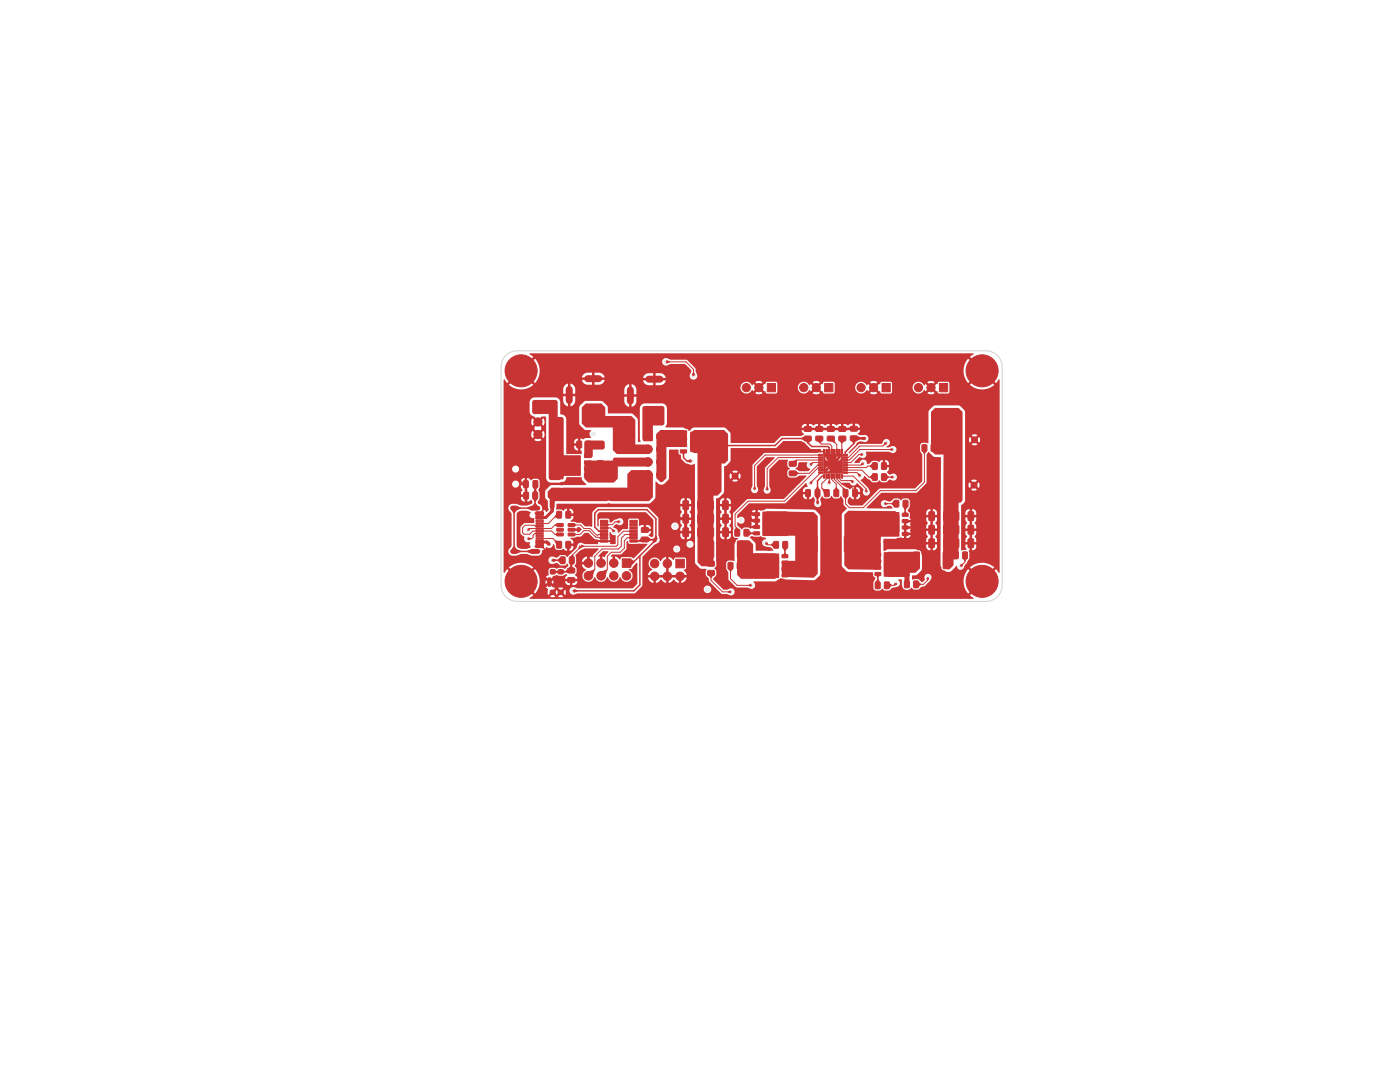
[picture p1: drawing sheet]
<svg xmlns="http://www.w3.org/2000/svg" width="279mm" height="216mm" viewBox="0 0 279 216" stroke-linecap="round" stroke-linejoin="round" font-family="sans-serif">
<g fill="#c83434" stroke="#c83434" stroke-width=".2">
<path d="M134.9 111.6h1.7v1.7h-1.7z"/>
<path d="M124.2 111.5h1.7v1.7h-1.7z"/>
<path d="M164.4 90.7h3.7v3.7h-3.7z"/>
<path d="M167.9 94.6h.3v.8h-.3z"/>
<path d="M167.3 94.6h.3v.8h-.3z"/>
<path d="M166.9 94.6h.3v.8h-.3z"/>
<path d="M166.3 94.6h.3v.8h-.3z"/>
<path d="M165.9 94.6h.3v.8h-.3z"/>
<path d="M165.3 94.6h.3v.8h-.3z"/>
<path d="M164.9 94.6h.3v.8h-.3z"/>
<path d="M164.3 94.6h.3v.8h-.3z"/>
<path d="M163.4 94.1h.8v.3h-.8z"/>
<path d="M163.4 93.7h.8v.3h-.8z"/>
<path d="M163.4 93.1h.8v.3h-.8z"/>
<path d="M163.4 92.7h.8v.3h-.8z"/>
<path d="M163.4 92.1h.8v.3h-.8z"/>
<path d="M163.4 91.7h.8v.3h-.8z"/>
<path d="M163.4 91.1h.8v.3h-.8z"/>
<path d="M163.4 90.7h.8v.3h-.8z"/>
<path d="M164.3 89.7h.3v.8h-.3z"/>
<path d="M164.9 89.7h.3v.8h-.3z"/>
<path d="M165.3 89.7h.3v.8h-.3z"/>
<path d="M165.9 89.7h.3v.8h-.3z"/>
<path d="M166.3 89.7h.3v.8h-.3z"/>
<path d="M166.9 89.7h.3v.8h-.3z"/>
<path d="M167.3 89.7h.3v.8h-.3z"/>
<path d="M167.9 89.7h.3v.8h-.3z"/>
<path d="M168.3 90.7h.8v.3h-.8z"/>
<path d="M168.3 91.1h.8v.3h-.8z"/>
<path d="M168.3 91.7h.8v.3h-.8z"/>
<path d="M168.3 92.1h.8v.3h-.8z"/>
<path d="M168.3 92.7h.8v.3h-.8z"/>
<path d="M168.3 93.1h.8v.3h-.8z"/>
<path d="M168.3 93.7h.8v.3h-.8z"/>
<path d="M168.3 94.1h.8v.3h-.8z"/>
<path d="M160.5 85.2l1.3-.1 .1 .3v.5l-.2 .2h-1.1l-.1-.3z"/>
<path d="M160.5 87.1l1.3-.1 .1 .3v.5l-.2 .2h-1.1l-.1-.3z"/>
<path d="M190.4 87.2h1.2v1.2h-1.2z"/>
<path d="M167.4 85.2l1.3-.1 .1 .3v.5l-.2 .2h-1.1l-.1-.3z"/>
<path d="M167.4 87.1l1.3-.1 .1 .3v.5l-.2 .2h-1.1l-.1-.3z"/>
<path d="M164.6 76.5h1.6v1.7h-1.6z"/>
<path d="M185.4 102.2l.9-.1 .2 .2v1.4l-.2 .2h-.7l-.2-.2z"/>
<path d="M188.4 102.2l.8-.1 .2 .2v1.4l-.1 .2h-.7l-.3-.2z"/>
<path d="M145.3 112.3l.7-.1 .3 .2v1l-.2 .2h-.6l-.2-.2z"/>
<path d="M147.2 112.3l.7-.1 .2 .2v1l-.1 .2h-.7l-.2-.2z"/>
<path d="M162.8 85.2l1.3-.1 .1 .3v.5l-.2 .2h-1.1l-.1-.3z"/>
<path d="M162.8 87.1l1.3-.1 .1 .3v.5l-.2 .2h-1.1l-.1-.3z"/>
<path d="M144.3 100l.8-.1 .2 .2v1.3l-.1 .3h-.7l-.3-.2z"/>
<path d="M141.3 100l.9-.1 .2 .2v1.3l-.2 .3h-.7l-.2-.2z"/>
<path d="M111.3 90.7h.7v.6h-.7z"/>
<path d="M111.3 92h.7v.6h-.7z"/>
<path d="M111.3 93.2h.7v.6h-.7z"/>
<path d="M111.3 94.5h.7v.6h-.7z"/>
<path d="M112 90.7h.3v.2h-.3z"/>
<path d="M112 94.9h.3v.2h-.3z"/>
<path d="M112 90.9h3.8v4h-3.8z"/>
<path d="M116.6 90.7h1.3v.6h-1.3z"/>
<path d="M116.6 92h1.3v.6h-1.3z"/>
<path d="M116.6 93.2h1.3v.6h-1.3z"/>
<path d="M116.6 94.5h1.3v.6h-1.3z"/>
<path d="M190.3 96.2h1.2v1.2h-1.2z"/>
<path d="M182.4 116l.7-.1 .2 .2v1l-.1 .2h-.6l-.3-.2z"/>
<path d="M180.5 116l.8-.1 .2 .2v1l-.2 .2h-.6l-.2-.2z"/>
<path d="M119.3 88.7h1v.7h-1z"/>
<path d="M119.3 92h1v.7h-1z"/>
<path d="M146.7 105.7l.7-.1 .2 .2v1l-.1 .2h-.6l-.3-.2z"/>
<path d="M148.5 105.7l.7-.1 .3 .2v1l-.2 .2h-.6l-.2-.2z"/>
<path d="M193.2 102.2l.9-.1 .2 .2v1.4l-.1 .2h-.8l-.2-.2z"/>
<path d="M190.3 102.2l.8-.1 .3 .2v1.4l-.2 .2h-.7l-.3-.2z"/>
<path d="M153.1 76.5h1.7v1.7h-1.7z"/>
<path d="M165.1 85.2l1.3-.1 .1 .3v.5l-.2 .2h-1.1l-.1-.3z"/>
<path d="M165.1 87.1l1.3-.1 .1 .3v.5l-.2 .2h-1.1l-.1-.3z"/>
<path d="M154.4 108.1l.7-.1 .3 .2v1l-.2 .2h-.6l-.2-.1z"/>
<path d="M156.3 108.1l.7-.1 .2 .2v1l-.1 .2h-.7l-.2-.1z"/>
<path d="M193.2 107.6l.9-.1 .2 .2v1.4l-.1 .2h-.8l-.2-.2z"/>
<path d="M190.3 107.6l.8-.1 .3 .2v1.4l-.2 .2h-.7l-.3-.2z"/>
<path d="M119.8 107.7h1.5v.5h-1.5z"/>
<path d="M119.8 107.1h1.5v.4h-1.5z"/>
<path d="M119.8 106.4h1.5v.5h-1.5z"/>
<path d="M119.8 105.8h1.5v.4h-1.5z"/>
<path d="M119.8 105.1h1.5v.5h-1.5z"/>
<path d="M119.8 104.5h1.5v.4h-1.5z"/>
<path d="M119.8 103.8h1.5v.5h-1.5z"/>
<path d="M125.7 103.8h1.5v.5h-1.5z"/>
<path d="M125.7 104.5h1.5v.4h-1.5z"/>
<path d="M125.7 105.1h1.5v.5h-1.5z"/>
<path d="M125.7 105.8h1.5v.4h-1.5z"/>
<path d="M125.7 106.4h1.5v.5h-1.5z"/>
<path d="M125.7 107.1h1.5v.4h-1.5z"/>
<path d="M125.7 107.7h1.5v.5h-1.5z"/>
<path d="M176 92.4l.7-.1 .2 .2v.9l-.1 .3h-.6l-.3-.2z"/>
<path d="M174.1 92.4l.8-.1 .2 .2v.9l-.2 .3h-.6l-.2-.2z"/>
<path d="M128 105.3h1.3l.1 .2v.6l-.2 .1h-1.1l-.1-.2z"/>
<path d="M128 107.2h1.3l.1 .2v.6l-.2 .1h-1.1l-.1-.2z"/>
<path d="M113 108.1l.7-.1 .2 .2v.9l-.1 .3h-.7l-.2-.2z"/>
<path d="M111.1 108.1l.7-.1 .3 .2v.9l-.2 .3h-.6l-.2-.2z"/>
<path d="M168.5 107.1h4.1v3h-4.1z"/>
<path d="M159 107.1h4.1v3h-4.1z"/>
<path d="M185.4 107.6l.9-.1 .2 .2v1.4l-.2 .2h-.7l-.2-.2z"/>
<path d="M188.4 107.6l.8-.1 .2 .2v1.4l-.1 .2h-.7l-.3-.2z"/>
<path d="M185.9 88.8l.7-.1 .2 .2v.9l-.1 .3h-.7l-.2-.2z"/>
<path d="M184 88.8l.7-.1 .3 .2v.9l-.2 .3h-.6l-.2-.2z"/>
<path d="M128.5 86.3h1.7v1.7h-1.7z"/>
<path d="M106.5 80.9h1.7v1.6h-1.7z"/>
<path d="M111.8 111.2l.7-.1 .3 .2v.9l-.2 .3h-.6l-.2-.2z"/>
<path d="M113.7 111.2l.7-.1 .2 .2v.9l-.1 .3h-.7l-.2-.2z"/>
<path d="M193.2 104.9l.9-.1 .2 .2v1.4l-.1 .2h-.8l-.2-.2z"/>
<path d="M190.3 104.9l.8-.1 .3 .2v1.4l-.2 .2h-.7l-.3-.2z"/>
<path d="M141.7 89.8h.7v.6h-.7z"/>
<path d="M141.7 88.5h.7v.6h-.7z"/>
<path d="M141.7 87.2h.7v.6h-.7z"/>
<path d="M141.7 86h.7v.6h-.7z"/>
<path d="M141.4 90.1h.3v.3h-.3z"/>
<path d="M141.4 86h.3v.2h-.3z"/>
<path d="M137.9 86.2h3.8v3.9h-3.8z"/>
<path d="M135.8 89.8h1.2v.6h-1.2z"/>
<path d="M135.8 88.5h1.2v.6h-1.2z"/>
<path d="M135.8 87.2h1.2v.6h-1.2z"/>
<path d="M135.8 86h1.2v.6h-1.2z"/>
<path d="M104.5 98.3l.7-.1 .3 .2v1l-.2 .2h-.6l-.2-.2z"/>
<path d="M106.4 98.3l.7-.1 .2 .2v1l-.1 .2h-.7l-.2-.2z"/>
<path d="M176 76.5h1.7v1.7h-1.7z"/>
<path d="M150.5 110.6h.8l.1 .5-.9 .1z"/>
<path d="M150.5 111.9h.8l.1 .6-.9 .1z"/>
<path d="M150.5 113.3l.8-.1 .1 .6-.9 .1z"/>
<path d="M150.5 114.6h.8l.1 .5-.9 .1z"/>
<path d="M150.9 110.5h4.5v4.7h-4.5z"/>
<path d="M156.1 110.7h1l.1 .5-1 .1z"/>
<path d="M156.1 112l1-.1 .1 .6-1 .1z"/>
<path d="M156.1 113.3l1-.1 .1 .6h-1z"/>
<path d="M156.1 114.5h1l.1 .5-1 .1z"/>
<path d="M111.1 106.4h1.2l.1 .5h-1.2z"/>
<path d="M111.1 105.4h1.2l.1 .5-1.2 .1z"/>
<path d="M111.1 104.5h1.2l.1 .5h-1.2z"/>
<path d="M113.4 104.5h1.2l.1 .5h-1.2z"/>
<path d="M113.4 105.4h1.2l.1 .5-1.2 .1z"/>
<path d="M113.4 106.4h1.2l.1 .5h-1.2z"/>
<path d="M113.3 113.4h1.3l.1 .2v.6l-.2 .2-1.1-.1-.1-.2z"/>
<path d="M113.3 115.3h1.3l.1 .2v.6l-.2 .1h-1.1l-.1-.2z"/>
<path d="M136.3 105.4l.9-.1 .2 .2v1.3l-.1 .3h-.8l-.2-.2z"/>
<path d="M139.3 105.4l.8-.1 .3 .2v1.3l-.2 .3h-.7l-.3-.2z"/>
<path d="M144.3 105.4l.8-.1 .3 .2v1.3l-.2 .3h-.7l-.3-.2z"/>
<path d="M141.3 105.4l.9-.1 .2 .2v1.3l-.1 .3h-.8l-.2-.2z"/>
<path d="M109.4 115.3l.5 .1-.1 1.6-.4-.1z"/>
<path d="M109.9 117.8h.8v.8h-.8z"/>
<path d="M111.5 117.8h.8v.8h-.8z"/>
<path d="M111.5 113.7h.8v.8h-.8z"/>
<path d="M109.9 113.7h.8v.8h-.8z"/>
<path d="M136.3 102.7l.9-.1 .2 .2v1.3l-.1 .3h-.8l-.2-.2z"/>
<path d="M139.3 102.7l.8-.1 .3 .2v1.3l-.2 .3h-.7l-.3-.2z"/>
<path d="M187.5 76.5h1.6v1.7h-1.6z"/>
<path d="M104.5 95.9h.7l.2 .1v1.1l-.1 .2h-.6l-.2-.1z"/>
<path d="M106.4 95.9h.7l.2 .1 .1 1.1-.2 .2h-.6l-.2-.1z"/>
<path d="M188.3 110.2l.9-.1 .2 .2v2.9l-.1 .3h-.8l-.3-.2z"/>
<path d="M182.4 110.2l.9-.1 .2 .2v2.9l-.1 .3h-.9l-.2-.2z"/>
<path d="M174.5 102.3h.8l.1 .6-.9 .1z"/>
<path d="M174.5 103.7l.8-.1 .1 .6-.9 .1z"/>
<path d="M174.5 105h.8l.1 .5-.9 .1z"/>
<path d="M174.5 106.3h.8l.1 .6-.9 .1z"/>
<path d="M174.9 102.3h4.5v4.7h-4.5z"/>
<path d="M180.1 102.4h1l.1 .5-1 .1z"/>
<path d="M180.1 103.7h1l.1 .5-1 .1z"/>
<path d="M180.1 105l1-.1 .1 .6-1 .1z"/>
<path d="M180.1 106.3l1-.1 .1 .6h-1z"/>
<path d="M164.6 97.7h.7l.2 .1v1.1l-.2 .2h-.6l-.2-.1z"/>
<path d="M166.5 97.7h.7l.2 .1v1.1l-.2 .2h-.6l-.2-.1z"/>
<path d="M144.3 102.7l.8-.1 .3 .2v1.3l-.2 .3h-.7l-.3-.2z"/>
<path d="M141.3 102.7l.9-.1 .2 .2v1.3l-.1 .3h-.8l-.2-.2z"/>
<path d="M117 88.1l.7-.1 .2 .2v.9l-.1 .3h-.7l-.2-.2z"/>
<path d="M115.1 88.1l.7-.1 .3 .2v.9l-.2 .3h-.6l-.2-.2z"/>
<path d="M141.3 113.9l1.1-.1 .2 .3v.6l-.3 .1h-.9l-.2-.2z"/>
<path d="M141.3 112h1.1l.2 .2v.6l-.3 .2h-.9l-.2-.2z"/>
<path d="M113 102.1l.7-.1 .2 .2v.9l-.1 .3h-.7l-.2-.2z"/>
<path d="M111.1 102.1l.7-.1 .3 .2v.9l-.2 .3h-.6l-.2-.2z"/>
<path d="M170.2 97.7h.7l.2 .1 .1 1.1-.2 .2h-.6l-.2-.1z"/>
<path d="M168.3 97.7h.7l.2 .1 .1 1.1-.2 .2h-.6l-.2-.1z"/>
<path d="M178.4 99.9l.8-.1 .2 .2v1l-.2 .2h-.6l-.2-.2z"/>
<path d="M180.3 99.9l.7-.1 .2 .2v1l-.1 .2h-.7l-.2-.2z"/>
<path d="M169.7 85.1h1.3l.1 .2v.6l-.2 .2-1.1-.1-.1-.2z"/>
<path d="M169.7 87h1.3l.1 .2v.6l-.2 .2-1.1-.1-.1-.2z"/>
<path d="M142.6 94.4h1.2v1.2h-1.2z"/>
<path d="M185.4 104.9l.9-.1 .2 .2v1.4l-.2 .2h-.7l-.2-.2z"/>
<path d="M188.4 104.9l.8-.1 .2 .2v1.4l-.1 .2h-.7l-.3-.2z"/>
<path d="M147.2 108l.9-.1 .3 .2v2.9l-.2 .3h-.8l-.2-.2z"/>
<path d="M141.3 108l.9-.1 .2 .2 .1 2.9-.2 .3h-.8l-.3-.2z"/>
<path d="M160.8 97.7h.7l.2 .1v1.1l-.1 .2h-.6l-.2-.1z"/>
<path d="M162.7 97.7h.7l.2 .1v1.1l-.1 .2h-.6l-.2-.1z"/>
<path d="M136.3 100l.9-.1 .2 .2v1.3l-.1 .3h-.8l-.2-.2z"/>
<path d="M139.3 100l.8-.1 .3 .2v1.3l-.2 .3h-.7l-.3-.2z"/>
<path d="M180.5 114.3h.8l.1 .6-.8 .1z"/>
<path d="M180.5 113h.8l.1 .5-.8 .1z"/>
<path d="M180.5 111.7l.8-.1 .1 .6-.8 .1z"/>
<path d="M180.5 110.3h.8l.1 .6-.8 .1z"/>
<path d="M176.4 110.3h4.6v4.7h-4.6z"/>
<path d="M174.6 114.3l1.1-.1 .1 .6-1.1 .1z"/>
<path d="M174.6 113h1.1l.1 .5-1.1 .1z"/>
<path d="M174.6 111.7h1.1l.1 .5-1.1 .1z"/>
<path d="M174.6 110.5l1.1-.1 .1 .6h-1.1z"/>
<path d="M107 102.2h1.4v.6h-1.4z"/>
<path d="M107 103h1.4v.6h-1.4z"/>
<path d="M107 103.8h1.4v.3h-1.4z"/>
<path d="M107 104.8h1.4v.3h-1.4z"/>
<path d="M107 106.3h1.4v.3h-1.4z"/>
<path d="M107 107.3h1.4v.3h-1.4z"/>
<path d="M107 107.9h1.4v.6h-1.4z"/>
<path d="M107 108.7h1.4v.6h-1.4z"/>
<path d="M107 106.8h1.4v.3h-1.4z"/>
<path d="M107 105.8h1.4v.3h-1.4z"/>
<path d="M107 105.3h1.4v.3h-1.4z"/>
<path d="M107 104.3h1.4v.3h-1.4z"/>
<path d="M156.3 106.2h.8l.1 .6h-.8z"/>
<path d="M156.3 104.9l.8-.1 .1 .6-.8 .1z"/>
<path d="M156.3 103.6l.8-.1 .1 .6-.8 .1z"/>
<path d="M156.3 102.2h.8l.1 .6-.8 .1z"/>
<path d="M152.2 102.2h4.6v4.7h-4.6z"/>
<path d="M150.4 106.1h1.1l.1 .5-1.1 .1z"/>
<path d="M150.4 104.9l1.1-.1 .1 .6-1.1 .1z"/>
<path d="M150.4 103.6h1.1l.1 .5-1.1 .1z"/>
<path d="M150.4 102.3h1.1l.1 .5-1.1 .1z"/>
<path d="M174.1 94.6l.8-.1 .2 .2v1l-.2 .2h-.6l-.2-.2z"/>
<path d="M176 94.6l.7-.1 .2 .2v1l-.1 .2h-.6l-.3-.2z"/>
<path d="M176.5 116.2l.8-.1 .2 .2v.9l-.2 .3h-.6l-.2-.2z"/>
<path d="M174.7 116.2l.7-.1 .3 .2v.9l-.2 .3h-.6l-.2-.2z"/>
<path d="M192.1 110.2l.8-.1 .2 .2v.9l-.2 .3h-.6l-.2-.2z"/>
<path d="M190.3 110.2l.7-.1 .3 .2v.9l-.2 .3h-.6l-.2-.2z"/>
<path d="M157.5 94h1.3l.1 .2v.6l-.2 .2-1.1-.1-.1-.2z"/>
<path d="M157.5 92.1h1.3l.1 .2v.6l-.2 .2-1.1-.1-.1-.2z"/>
<circle cx="130.6" cy="115" r=".85"/>
<circle cx="130.6" cy="112.4" r=".85"/>
<circle cx="133.2" cy="115" r=".85"/>
<circle cx="133.2" cy="112.4" r=".85"/>
<circle cx="135.7" cy="115" r=".85"/>
<circle cx="117.4" cy="114.9" r=".85"/>
<circle cx="117.4" cy="112.4" r=".85"/>
<circle cx="120" cy="114.9" r=".85"/>
<circle cx="120" cy="112.4" r=".85"/>
<circle cx="122.5" cy="114.9" r=".85"/>
<circle cx="122.5" cy="112.4" r=".85"/>
<circle cx="125" cy="114.9" r=".85"/>
<circle cx="194.5" cy="87.8" r=".6"/>
<circle cx="160.4" cy="77.3" r=".82"/>
<circle cx="162.9" cy="77.3" r=".82"/>
<circle cx="194.4" cy="96.8" r=".6"/>
<circle cx="148.9" cy="77.3" r=".82"/>
<circle cx="151.4" cy="77.3" r=".82"/>
<circle cx="131.9" cy="94.7" r=".85"/>
<circle cx="129.3" cy="94.7" r=".85"/>
<circle cx="131.9" cy="92.2" r=".85"/>
<circle cx="129.3" cy="92.2" r=".85"/>
<circle cx="131.9" cy="89.6" r=".85"/>
<circle cx="129.3" cy="89.6" r=".85"/>
<circle cx="131.9" cy="87.1" r=".85"/>
<circle cx="107.3" cy="86.7" r=".82"/>
<circle cx="107.3" cy="84.2" r=".82"/>
<circle cx="196" cy="74" r="3.2"/>
<circle cx="104" cy="74" r="3.2"/>
<circle cx="171.8" cy="77.3" r=".82"/>
<circle cx="174.3" cy="77.3" r=".82"/>
<circle cx="183.3" cy="77.3" r=".82"/>
<circle cx="185.8" cy="77.3" r=".82"/>
<circle cx="104" cy="116" r="3.2"/>
<circle cx="146.7" cy="95" r=".6"/>
<circle cx="196" cy="116" r="3.2"/>
</g>
<path d="M113.6 77.7v2.2M117.3 75.6h2.2M125.8 77.8v2.2M129.5 75.7h2.2M117.3 81.8h2.2M129.5 81.9h2.2" fill="none" stroke="#c83434" stroke-width="1.4"/>
<path d="M111.2 98.9l-1 1v1.2M102.3 110h.6M102.3 101.4h.6M106.2 110h1.1M106.2 101.4h1.1" fill="none" stroke="#c83434" stroke-width="1"/>
<g fill="#ececec" stroke="#ececec" stroke-width=".2">
<circle cx="178.2" cy="118.4" r=".35"/>
<circle cx="114.4" cy="86.9" r=".35"/>
<circle cx="102.9" cy="98" r=".35"/>
<circle cx="102.9" cy="95" r=".35"/>
<circle cx="177.2" cy="99.5" r=".35"/>
<circle cx="178.9" cy="90.7" r=".35"/>
<circle cx="173.9" cy="88" r=".35"/>
<circle cx="171.2" cy="92" r=".35"/>
<circle cx="169.2" cy="96.7" r=".35"/>
<circle cx="139.6" cy="74.3" r=".35"/>
<circle cx="134.5" cy="91.9" r=".45"/>
<circle cx="130.7" cy="109.3" r=".35"/>
<circle cx="136.5" cy="109.3" r=".35"/>
<circle cx="110.9" cy="110.7" r=".35"/>
<circle cx="116" cy="110.3" r=".35"/>
<circle cx="123" cy="105" r=".35"/>
<circle cx="113.4" cy="118.9" r=".35"/>
<circle cx="115.2" cy="118.9" r=".35"/>
<circle cx="149.5" cy="96.8" r=".35"/>
<circle cx="151.8" cy="97.3" r=".35"/>
<circle cx="154.2" cy="97" r=".35"/>
<circle cx="164.4" cy="99.9" r=".35"/>
<circle cx="178.2" cy="93.6" r=".35"/>
<circle cx="179.4" cy="96" r=".35"/>
<circle cx="177.4" cy="90.7" r=".35"/>
<circle cx="175.9" cy="90.7" r=".35"/>
<circle cx="174.2" cy="90.7" r=".35"/>
<circle cx="180.4" cy="94.7" r=".35"/>
<circle cx="172.7" cy="95.7" r=".35"/>
<circle cx="175.4" cy="87.9" r=".35"/>
<circle cx="178.3" cy="88.4" r=".35"/>
<circle cx="161.4" cy="100.2" r=".35"/>
<circle cx="153.4" cy="99.1" r=".35"/>
<circle cx="146.5" cy="100.9" r=".35"/>
<circle cx="149.1" cy="102.9" r=".35"/>
<circle cx="194" cy="112.1" r=".35"/>
<circle cx="183.8" cy="114.8" r=".35"/>
<circle cx="186.4" cy="114.3" r=".35"/>
<circle cx="180.9" cy="108.1" r=".35"/>
<circle cx="177.5" cy="109.1" r=".35"/>
<circle cx="176.6" cy="108.1" r=".35"/>
<circle cx="182.3" cy="108.8" r=".35"/>
<circle cx="183.5" cy="108.1" r=".35"/>
<circle cx="183.5" cy="106.8" r=".35"/>
<circle cx="183.5" cy="105.5" r=".35"/>
<circle cx="182.4" cy="107.4" r=".35"/>
<circle cx="182.4" cy="106" r=".35"/>
<circle cx="182.4" cy="104.7" r=".35"/>
<circle cx="105.2" cy="103.6" r=".35"/>
<circle cx="161.2" cy="117.8" r=".35"/>
<circle cx="163.8" cy="101.9" r=".4"/>
<circle cx="198" cy="79" r=".4"/>
<circle cx="189.3" cy="115.9" r=".35"/>
<circle cx="186.5" cy="100.5" r=".4"/>
<circle cx="128.3" cy="102.9" r=".35"/>
<circle cx="103.9" cy="107.3" r=".35"/>
<circle cx="186.5" cy="96.5" r=".4"/>
<circle cx="149.4" cy="118.1" r=".35"/>
<circle cx="116.8" cy="86.4" r=".4"/>
<circle cx="144.6" cy="71.7" r=".4"/>
<circle cx="147.2" cy="118.9" r=".35"/>
<circle cx="198" cy="109" r=".4"/>
<circle cx="133.2" cy="103.7" r=".35"/>
<circle cx="101.6" cy="78" r=".35"/>
<circle cx="137.1" cy="95.9" r=".4"/>
<circle cx="198" cy="84" r=".4"/>
<circle cx="186.8" cy="116.5" r=".35"/>
<circle cx="104.4" cy="108.7" r=".35"/>
<circle cx="134.4" cy="93.8" r=".4"/>
<circle cx="196.5" cy="103" r=".4"/>
<circle cx="135.2" cy="103.6" r=".35"/>
<circle cx="145" cy="77.6" r=".4"/>
<circle cx="165.2" cy="93.6" r=".35"/>
<circle cx="125.7" cy="109.9" r=".35"/>
<circle cx="139.6" cy="77.4" r=".4"/>
<circle cx="198" cy="106.5" r=".4"/>
<circle cx="147.4" cy="85.4" r=".35"/>
<circle cx="151.8" cy="94.3" r=".4"/>
<circle cx="156.6" cy="117.8" r=".35"/>
<circle cx="121.7" cy="102.6" r=".4"/>
<circle cx="159.4" cy="100.5" r=".4"/>
<circle cx="174.7" cy="100.8" r=".4"/>
<circle cx="179.4" cy="117.7" r=".35"/>
<circle cx="186.5" cy="98.5" r=".4"/>
<circle cx="151.1" cy="117.9" r=".35"/>
<circle cx="196.5" cy="110.5" r=".4"/>
<circle cx="106.9" cy="112.1" r=".4"/>
<circle cx="136.2" cy="92.9" r=".4"/>
<circle cx="114.4" cy="83.5" r=".4"/>
<circle cx="198" cy="99" r=".4"/>
<circle cx="186.5" cy="94.5" r=".4"/>
<circle cx="154.6" cy="94.3" r=".4"/>
<circle cx="191.2" cy="117.7" r=".35"/>
<circle cx="186.5" cy="92.5" r=".4"/>
<circle cx="185.2" cy="117.7" r=".35"/>
<circle cx="196.5" cy="93" r=".4"/>
<circle cx="158.9" cy="117.8" r=".35"/>
<circle cx="108" cy="113.7" r=".4"/>
<circle cx="138.1" cy="111.4" r=".35"/>
<circle cx="154.1" cy="117.8" r=".35"/>
<circle cx="141.9" cy="71.7" r=".4"/>
<circle cx="165.7" cy="117.8" r=".35"/>
<circle cx="150.9" cy="82.7" r=".35"/>
<circle cx="108.4" cy="99.7" r=".4"/>
<circle cx="198" cy="101.5" r=".4"/>
<circle cx="182" cy="89.5" r=".4"/>
<circle cx="198" cy="96.5" r=".4"/>
<circle cx="109.7" cy="110.1" r=".4"/>
<circle cx="167" cy="100.2" r=".4"/>
<circle cx="174.3" cy="97.7" r=".35"/>
<circle cx="140" cy="118.7" r=".35"/>
<circle cx="109" cy="72.5" r=".4"/>
<circle cx="196" cy="82.5" r=".4"/>
<circle cx="163.5" cy="117.8" r=".35"/>
<circle cx="170.4" cy="117.7" r=".35"/>
<circle cx="159.5" cy="98.9" r=".4"/>
<circle cx="152.7" cy="117" r=".35"/>
<circle cx="131.1" cy="71.2" r=".4"/>
<circle cx="196" cy="80" r=".4"/>
<circle cx="138.2" cy="93.6" r=".4"/>
<circle cx="188.4" cy="117.7" r=".35"/>
<circle cx="160" cy="92.9" r=".35"/>
<circle cx="142.1" cy="118.7" r=".35"/>
<circle cx="141.3" cy="75.8" r=".4"/>
<circle cx="170.7" cy="100.2" r=".4"/>
<circle cx="137" cy="74.5" r=".4"/>
<circle cx="139.5" cy="114.1" r=".35"/>
<circle cx="196.5" cy="108" r=".4"/>
<circle cx="172.9" cy="117.7" r=".35"/>
<circle cx="134.3" cy="71.3" r=".4"/>
<circle cx="198" cy="91.5" r=".4"/>
<circle cx="114.4" cy="85.2" r=".4"/>
<circle cx="134.5" cy="90.3" r=".4"/>
<circle cx="145" cy="117" r=".35"/>
<circle cx="140.2" cy="116.4" r=".35"/>
<circle cx="145.5" cy="83" r=".35"/>
<circle cx="121.5" cy="100.8" r=".4"/>
<circle cx="117.5" cy="110" r=".35"/>
<circle cx="196.5" cy="100.5" r=".4"/>
<circle cx="167.3" cy="91.4" r=".35"/>
<circle cx="149.6" cy="87.6" r=".35"/>
<circle cx="149.3" cy="101.7" r=".35"/>
<circle cx="139.3" cy="71.7" r=".4"/>
<circle cx="182.8" cy="87.7" r=".4"/>
<circle cx="153.5" cy="109.6" r=".35"/>
<circle cx="198" cy="89" r=".4"/>
<circle cx="191.5" cy="114.4" r=".35"/>
<circle cx="132.3" cy="108.9" r=".4"/>
<circle cx="196.5" cy="105.5" r=".4"/>
<circle cx="198" cy="81.5" r=".4"/>
<circle cx="147.1" cy="99.7" r=".4"/>
<circle cx="165.2" cy="91.4" r=".35"/>
<circle cx="104" cy="102.8" r=".35"/>
<circle cx="111.8" cy="115.7" r=".35"/>
<circle cx="112.1" cy="96.5" r=".35"/>
<circle cx="198" cy="104" r=".4"/>
<circle cx="198" cy="94" r=".4"/>
<circle cx="151.2" cy="84.8" r=".35"/>
<circle cx="123.9" cy="102.7" r=".35"/>
<circle cx="168" cy="117.8" r=".35"/>
<circle cx="149.4" cy="98.7" r=".4"/>
<circle cx="198" cy="86.5" r=".4"/>
<circle cx="145" cy="75.7" r=".4"/>
<circle cx="133.6" cy="110" r=".4"/>
<circle cx="198" cy="111.5" r=".4"/>
<circle cx="118.4" cy="86.6" r=".4"/>
<circle cx="163.2" cy="100.5" r=".35"/>
<circle cx="141.7" cy="98.8" r=".4"/>
<circle cx="134.7" cy="105" r=".4"/>
<circle cx="172.6" cy="87.5" r=".35"/>
<circle cx="110.2" cy="111.8" r=".4"/>
<circle cx="130.9" cy="107.7" r=".4"/>
<circle cx="114.4" cy="117.9" r=".4"/>
<circle cx="178.3" cy="95.2" r=".35"/>
<circle cx="171.7" cy="95" r=".35"/>
<circle cx="115.9" cy="109" r=".35"/>
<circle cx="188.9" cy="84.3" r=".4"/>
<circle cx="187.3" cy="85.8" r=".4"/>
<circle cx="190.6" cy="82.8" r=".4"/>
<circle cx="188.9" cy="82.8" r=".4"/>
<circle cx="187.3" cy="84.3" r=".4"/>
<circle cx="187.3" cy="82.8" r=".4"/>
<circle cx="137.7" cy="108.6" r=".35"/>
<circle cx="141.2" cy="117.6" r=".4"/>
<circle cx="123.7" cy="104.1" r=".35"/>
<circle cx="172.2" cy="90.7" r=".35"/>
<circle cx="147.9" cy="103.8" r=".35"/>
<circle cx="122.6" cy="106.1" r=".35"/>
<circle cx="135" cy="109.5" r=".35"/>
<circle cx="172.3" cy="92.4" r=".35"/>
<circle cx="105.3" cy="105.8" r=".35"/>
<circle cx="105.3" cy="107.5" r=".35"/>
<circle cx="109.6" cy="108.6" r=".4"/>
<circle cx="110.2" cy="101.1" r=".4"/>
<circle cx="150.6" cy="97.7" r=".35"/>
<circle cx="145.9" cy="118.1" r=".35"/>
<circle cx="150" cy="116.8" r=".35"/>
<circle cx="153.1" cy="97.8" r=".35"/>
<circle cx="170.3" cy="96.2" r=".35"/>
<circle cx="191.7" cy="113" r=".35"/>
<circle cx="185.2" cy="115.2" r=".35"/>
<circle cx="172.9" cy="98.2" r=".35"/>
<circle cx="152.8" cy="108.3" r=".35"/>
<circle cx="161.7" cy="92.8" r=".35"/>
<circle cx="165.5" cy="96.5" r=".35"/>
<circle cx="178.9" cy="116.4" r=".35"/>
<circle cx="176.5" cy="100.5" r=".35"/>
<circle cx="161.7" cy="96.5" r=".35"/>
<circle cx="178.2" cy="89.7" r=".35"/>
<circle cx="176.9" cy="88.3" r=".35"/>
<circle cx="132.9" cy="72.2" r=".4"/>
<circle cx="138.4" cy="75" r=".4"/>
<circle cx="138" cy="92" r=".4"/>
<circle cx="134.5" cy="88.2" r=".4"/>
<circle cx="134.5" cy="86.8" r=".4"/>
</g>
<g fill="none" stroke="#c83434" stroke-width=".3">
<path d="M102.9 95l1.6 1.6h.5M102.9 98l.9 .9h1.2M106.8 96.6v4.8h-4.2v8.6h4.2M108.4 99.7l.3 .3v1.5l-1 1M136.4 90.1v1.2l.7 .7h.9M139.8 88.2l.7 .7h14.2l1.4-1.4h5.1v.8l.8 .8h3.3l.2 .2v.8M164.5 95h-.4l-.9 1v4.5M164.5 90.1v.3l1.8 1.7v.4M165 90.1v1.2l2 2v1.7M166.5 90.1v2.2M167.5 90.1v1.2l-2.5 2.5h-1.2M170.4 87.4v1.1l-1.7 1.7v.6"/>
<path d="M107.7 109h.4l1.1 1.1h.5M110.2 111.8h2.1M114 105.7h1.5M116.6 107.6h1.1l.4 .4h2.5M120.6 106h-1.1l-.8-.8v-2.8l.7-.7h9.7l1.8 1.8v4.2M127.7 110.9v5.8l-1.2 1.2h-12.1M130.9 107.7h-2.2l-.3 .3h-2M130.9 107.7l-4.7 4.7h-1.2M149 106.3l.1 .1h1.9M156.7 108.7l-.1 2.3M175.2 114.5v2.3M180.7 100.5l-.1 2.2"/>
</g>
<g fill="none" stroke="#c83434" stroke-width=".2">
<path d="M132.9 72.2h4l1.5 1.5v1.3M163.5 87.5v.7l.4 .4h1.7l.4 .4v1.1M163.8 93.3h-.5l-6.7 6.7h-7.3l-2.6 2.6v2.4l.4 .4v.9M163.8 92.3h-1.6l-.5 .5M163.8 91.8h-4.9l-.7 .7M163.8 91.3h-8.5l-2.2 2.2v4.3M163.8 92.8h-.6l-1.7 1.6h-3.3M163.8 90.8h-11.1l-2.1 2.1v4.8M163.8 94.3l-2.1 2.2M165 95v.5l-1 1v.9l1 1M165.5 95v1.5M165.8 87.5l1.2 1.2v1.4"/>
<path d="M166 95v.7l.9 .9v1.8M167 95v.6l1.1 1.1h1.3l1.2 1.3v.4M167.5 95v.5l.4 .4h2.1l.3 .3M168 95h2.3l2.6 2.6v.6M168.1 87.5l-.1 2.6M168.7 93.8h3.3l1.4 1.4h1.2M168.7 94.3h2.3l.7 .7M172.2 90.7h-.8l-1.6 1.6h-1.1M172.3 92.4l-.4 .4h-3.2M174.6 93h-1.4l-.3 .3h-4.2M176.4 95.2h1.9M176.9 88.3l-.7 .7h-4.6l-2.3 2.3h-.6"/>
<path d="M178.2 89.7h-6.6l-2.1 2.1h-.8M184.5 89.4v6.8l-1.7 1.7h-7.1l-3.4 3.4h-2.8l-.8-.8v-2.6l-2.2-2.3v-.6M107.7 105h-.9l-.1-.2h-1.9l-.5 .5v1l.3 .3h1.1l.6-.6h3.8l.7 .7h1M107.7 107.5h2.6l1.3 1.2M107.7 106.5h-1l-.3 .3v.4l-.3 .3h-.8M111.6 102.7h-.4l-1.8 1.8h-1.7M111.8 104.8h-1l-.8 .7h-4.4l-.3 .3M114 104.8h1.8l.8 .7h1.2l1.3 1.3 1.5-.1M114 106.7h1.8l.7-.8h1.1l1.3 1.3 1.7 .1M120.6 105.4h1.2l.8 .7M123.7 104.1h-.9l-.6 .6h-1.6M126.4 106h-2l-1.1 1.1v1.6l-.3 .3h-7.1l-1.8 1.9-.1 2.9-.2 .3h-3.5"/>
<path d="M126.4 106.7h-1.6l-.8 .7v1.6l-.5 .5h-3.4l-1.4 1.5v2.6l-1.3 1.3M126.4 107.3h-1.2l-.6 .6v1.5l-.8 .8h-1.8l-.8 .8v2.7l-1.2 1.2M141.9 114.3v1.5l2.3 2.3h1.7M145.8 112.9v2.6l1.3 1.3h2.9M152.8 108.3l.4 .4h1.7M176.5 100.5h2.4M178.9 116.4l-.4 .4h-1.5M185.2 115.2v.5l-.9 .9h-1.5M192.6 110.8v1.3l-.9 .9"/>
</g>
<path d="M107.7 108.2h1.5l.4 .4M110.2 101.1v.9l-1.3 1.3h-1.2M136.9 100.8v5.4M136.9 103.5l-1.7 .1M149.1 102.9l1 1h.9M149.3 101.7l.9 .9h.8v2.5" fill="none" stroke="#c83434" stroke-width=".6"/>
<path d="M170.4 87.4l2.2 .1M117.5 110l-.1 2.4h-1.5l-.2-.2M125.7 109.9l-.7 .7" fill="none" stroke="#c83434" stroke-width=".5"/>
<g fill="#c83434">
<path d="M176.4 110.9l.9-.8h5.3l.9 .8v2.6l-.8 .8h-1.2v2.4l-.4 .5h-.2l-.4-.4v-1.7h-3.2l-.9-.8z"/>
<path d="M117.4 91.9h4.9v-.3l.4-.3h6.7l.9 .9-.8 .9h-6.2v2.3l-.8 .9h-5l-.9-.9v-2.6z"/>
<path d="M116.8 88l.3-.1h3.2l.4 .4v1l-.4 .4h-2v1.2l-.1 .3-.4 .2h-.8l-.4-.5v-2.5z"/>
<path d="M168.5 102.7l.9-.8 9.2 .1 .9 .8v3.4l-.8 .8h-2.9v5.8l-.8 .9-5.6-.1-.9-.8z"/>
<path d="M116.9 80.5h3.1l.8 .8v1.7h5.2l.8 .8v4.9h2.6l.8 .8v.3l-.8 .8h-6.3l-.8-.8v-4.5h-5.3l-.9-.8v-3.1z"/>
<path d="M147.9 107.8h1.6l.8 .8v1.8h4.3l.9 .8v3.4l-.8 .9h-6.7l-.9-.8v-6z"/>
<path d="M109.3 98.1l.9-.8h15v-2.6l.8-.9h3.4l.9 .8v4.5l-.8 .9h-19.3l-.9-.8z"/>
<path d="M106.4 79.9l.3-.1h4.1l.5 .4v3h.8l.4 .5v11.6l-.2 .4-2.3 .1-.5-.4v-12.8h-2.8l-.3-.1-.2-.4v-1.8z"/>
<path d="M152.2 102.8l.9-.8 9.2 .2 .9 .8v11.4l-.8 .8-5.5-.1-.9-.8v-1.6l.8-.8h1.9v-5h-5.7l-.8-.8z"/>
<path d="M131 86.6l.8-.8h4.4l.9 .8v1.8l-.8 .8h-3.3v6.1l-.8 .9h-.4l-.8-.8z"/>
<path d="M137.7 86.6l.8-.8h5.9l.9 .8v5.2l-.7 .7h-.6v5.5l-.8 .9h-.8v13.2l-.8 .9h-1.6l-.8-.8v-21.8h-.7l-.8-.8z"/>
<path d="M185.8 82.2l.8-.8h4.6l.9 .8v17.6l-.4 .5h-.4v10.7l-.5 .6h-.5v1.2l-.8 .8h-.5l-.8-.9 .1-22h-1.7l-.8-.8z"/>
<path d="M128.3 81.2l.4-.2h3.4l.3 .1 .2 .3v3.1l-.4 .4h-1.9v2.6l-.1 .3-.3 .2h-1.3l-.4-.4v-6.1z"/>
<path d="M117.9 112.1l.4 .1-.1 .4h-.3z"/>
<path d="M119.1 112.2l.4-.1v.5l-.4-.1z"/>
<path d="M120.4 112.1l.4 .1-.1 .4h-.3z"/>
<path d="M121.6 112.2l.5-.1v.5h-.4z"/>
<path d="M120.3 110h1l.1 .1-.5 .6-.2 .5-.5-.2v.9h-.5v-.9l-.2 .1-.1-.2z"/>
<path d="M121.9 110.9l.3-.3 1.9-.1 .9-.9v-1.5l.2-.2 .4 .6 3.6 .1-2.7 2.8-.6-.2h-1.7l-.3 .1a.21 .21 0 0 1 0 .3 .21 .21 0 0 1-.3 0l-.4-.4-.4-.2v.9h-.6v-.9l-.2 .1z"/>
<path d="M149.7 107.2l.4-.2 .4 .1h1a.35 .35 0 0 1 .6 .1h.5l.3 .3a.74 .74 0 0 0-.8 .6 .74 .74 0 0 0 .5 .9l1.1 .2 .6 .6-.8 .1h-2.6l-.2-1.5-1-1.1z"/>
<path d="M103.3 102.2l.1-.1a2.62 2.62 0 0 1 2.4 .1l.1 .1a.66 .66 0 0 0-.1 .8 .66 .66 0 0 0 .8 .3v.9l-2 .1-.7 .7v1.4l.7 .6a.84 .84 0 0 0 .2 .9 .84 .84 0 0 0 .9 .2l.1 .1a.63 .63 0 0 0 .1 .8v.2a2.69 2.69 0 0 1-1.9 .2l-.6-.2-.3-.4v-6.4z"/>
<path d="M106.8 108.9l1-.1 .1 .3-.1 .1h-1l-.1-.2z"/>
<path d="M119.6 102.2h9.3l1.5 1.5v3.1a.33 .33 0 0 1-.4 .4l-.6-.4 .4-.3 .1-.5h-1.3l-.1-.1v-.4h1.4a.78 .78 0 0 0-1-.7v.7h-.4v-.7l-.9 .1-.1-1.1-.1-.3h-1.8l-.2 .3-.1 1.7-1.1 .1-.7 .7h-.2a.77 .77 0 0 0-.5-.9l-.4-.2v-.1l.6-.5 .4 .1a.71 .71 0 0 0 1-.6 .71 .71 0 0 0-1-.6l-.8 .2-.6 .6-.3-.1-.1-.5-.2-.2h-1.7l-.2 .2v1.2l-.2 .2-.1-.2v-2.2z"/>
<path d="M113.8 105.5l1.4-.1v-.2h.4l.5 .4-.5 .6h-.3l-.1-.2-1.4-.1z"/>
<path d="M106.7 102.3l1.1-.2 .1 .4-.1 .1h-1z"/>
<path d="M159.4 92.3h1.7a.87 .87 0 0 0 .6 1.3l-.4 .4h-1.7l-.8-.4v-.2a.64 .64 0 0 0 .5-.8z"/>
<path d="M131.1 114.7h1.7v.5h-1.7z"/>
<path d="M133.6 114.7h1.7v.5h-1.7z"/>
<path d="M132.9 112.9h.5v1.7h-.5z"/>
<path d="M105.7 70.6l88.5-.1 .1 .2-.7 .5 1.5 1.5-.4 .4-1.5-1.5a3.7 3.7 0 0 0 0 4.8l1.5-1.5 .4 .4-1.5 1.5 .2 .2a3.7 3.7 0 0 0 4.6-.2l-1.5-1.5 .4-.4 1.5 1.5 .5-.7 .2 .1v38.4l-.2 .1-.5-.7-1.5 1.5-.4-.4 1.5-1.5-.2-.2a3.7 3.7 0 0 0-4.6 .2l1.5 1.5-.4 .4-1.5-1.5-.2 .2a3.7 3.7 0 0 0 .2 4.6l1.5-1.5 .4 .4-1.5 1.5 .7 .5-.1 .2h-88.4l-.1-.2 .3-.2h6.4l-.5-.5-.5 .5h-.6l-.5-.5-.5 .5h-3.8l.4-.3-1.5-1.5 .4-.4 1.5 1.5 .7-1.2h1.5l.4 .4v1.2l.5-.6h.8l.4 .4 .4-.4h.8l.5 .6v-1.2l-.5 .6h-.8l-.4-.4-.4 .4h-.8l.9-.9h.6l.5 .5 .5-.5h-.1l-1.9-.1-.7-.7-.7 .7h-1.5l.2-.6h1.2l.4-.5h.7l.4 .5v-.5h2.4l.1 .4a2.07 2.07 0 0 0 2.2 0l.1-.5h-1v.8h-.4v-.8l-3.4 .1v-.4l-.4 .4h-.7l-.4-.4v.9h-1.2v-.2a3.7 3.7 0 0 0-.9-2.8l-1.5 1.5-.4-.4 1.5-1.5-.2-.2a3.7 3.7 0 0 0-4.6 .2l1.5 1.5-.4 .4-1.5-1.5-.5 .7-.2-.1v-12.9h.9l.1 .5 .6 .7v6.4l-.3 .4a.85 .85 0 0 0-.3 .9 .85 .85 0 0 0 .7 .7l1.1-.1a2.71 2.71 0 0 1 2.5 0l1.6 .1a1.02 1.02 0 0 0 .8-1.1h.1a.84 .84 0 0 0 .8-.6 .83 .83 0 0 0 .8 .1 .83 .83 0 0 0 .5-.7l.3 .4a.65 .65 0 0 0 .6 .8l.7-.1 .4-.2 .4 .3 .9 .1a.77 .77 0 0 0 .7-1h-.7v1h-.6l.1-1.4h1.2v-.6l-.5-.4v-.2l2-.2 .8-.8h.7l1.2 1.2 1.2 .4h1.5l.5-.2-.1-.4v-1.2l.5 .6 .7 .2v1.6l-.1 .1h-1v-.4h-2.5l.1 .3-.1 .1h-2.6l-.5-.2a.7 .7 0 0 0-1 .4l-.1 .5-1.8 1.8-.7-.4-.7 .1-.8 .5-.6-.2a.76 .76 0 0 0-1.1 .7 .76 .76 0 0 0 1.1 .7l.6-.2 .8 .5 .7 .1 .6-.4 .2 .3-.6 .7-.6-.2h-.7l-.4 .2-.4-.2h-.7l-.4 .2-.2 .3 .1 1-.5 .3 .7 .7 .7-.9 .7-.2 .4 .2h.8l.6-.3 .3 .2-.4 .4v.3h2.4v-.3l-.5-.5 .4-.6v-.7l-.5-.5 .4-.6-.1-1.6 .8-.8 1-.5h2.7l.1 .2-1.1 1.1-.1 .4-.6-.1v.9h-.5v-.9l-.7 .3-.3 .4-.1 .4h.9v.5h-.9l.3 .6 .5 .4v.2a1.23 1.23 0 0 0-.2 2.1 1.23 1.23 0 0 0 2-.7 1.28 1.28 0 0 0 1.1 .9 1.28 1.28 0 0 0 1.3-.8l.2-.1a1.28 1.28 0 0 0 1.2 .9 1.28 1.28 0 0 0 1.3-.9 1.33 1.33 0 0 0 2.3 .3l.1-.7a1.39 1.39 0 0 0-.8-1.1l.7-.2 .9-1.2h.2v4.1l-.9 1h-11.1a.87 .87 0 0 0-1.1-.2 .87 .87 0 0 0-.4 1 .76 .76 0 0 0 1 .4l.6-.2h11.3l.9-.8h12.9l.1 .2a.76 .76 0 0 0 1.2 .4 .76 .76 0 0 0-.2-1.3 .76 .76 0 0 0-1.1 .7h-12.9l.7-.8v-2.1h2v.5h-.9l.3 .7 .8 .4v-.9h.5v.9l.4-.1 .6-.6 .6 .6 .4 .1v-.9h.5v.9l.5-.1 .6-.6 .5 .6 .5 .1v-.9h.5v.9l.8-.4 .3-.7h-.9v-.5h.9l-.7-.9 .4-.2 .1-.3v-1.7l-.1-.3h-2l-.4 .4-.5-.4-.5-.2v.9h-.5v-.9l-.6 .3-.5 .6a1.21 1.21 0 0 0-2-.4 1.21 1.21 0 0 0 .3 1.9l.1 .2-.6 .4-.3 .6h-1.1v-3.6l1.6-1.6h4.5l.1 .2a.71 .71 0 0 0 1.1 .4 .71 .71 0 0 0-.1-1.2 .71 .71 0 0 0-1.1 .6h-4.5l1-.9h6.2v.2a.7 .7 0 0 0 1.1 .3 .7 .7 0 0 0-.1-1.1 .7 .7 0 0 0-1 .6h-6.2l.4-.2a.76 .76 0 0 0 .4-1l-.2-.5h4.4a.75 .75 0 0 0 .8 .7h.6a.85 .85 0 0 0 .7-1.2h-.8v1.2h-.5v-1.2h-.8v.5h-4.4v-1.9h2.5l.1 .2a.76 .76 0 0 0 1.3 .3h.5v.5h2.1v-.6l-.3-.6 .3-.5v-.5h-.8v2.2h-.5v-2.2h-.8v.5l.3 .6-.3 .6h-.5a.76 .76 0 0 0-.4-1.2 .76 .76 0 0 0-1 .7h-2.5v-1.6l-.5-.6h4.9v.4h2.1v-.5l-.3-.6 .3-.5v-.5h-.8v2.1h-.5v-2.1h-.8v.5l.3 .6-.3 .6h-4.9l-1.7-1.6h-9.9l-1.1 1v2.8l-.1 .1-1.4-.1-.8-.7-2-.2v-.2l.5-.4v-.5l-1.2-.1v-.5h1.2a.78 .78 0 0 0-.7-.9v.9h-.5v-.9l-.8 .4-.4-.2h-1l-.1-.1 .2-1 10.4-.2 7.9 .1 .7-.4h5.7v.4h2.1a.85 .85 0 0 0-.8-1.1v1.1h-.5v-1.1l-.5 .2-.3 .5h-5.7l.7-.8v-3.1l.2-.1 .6 .6h.7l1.2-1.1 .1-5.9h1.8l.1 .9 .4 .2v.7l.9 .9 1 .3 .7-.2 .2 .2 .1 19.7 .9 1 1.3 .2-.1 1.1 .5 .7 .2 .7 2.3 2.3 1.2 .1 .5 .2a.71 .71 0 0 0 1-.6 .71 .71 0 0 0-1-.6l-.5 .2h-.7l-2.1-2.1 .7-1-.1-.7-.3-.5 .4-.6-.1-5.9h.8a.75 .75 0 0 0 .8 .7h.7a.85 .85 0 0 0 .7-1.2h-.8v1.2h-.6v-1.2h-.8v.5h-.8v-1.4h.8v.5h2.2v-.6l-.4-.6 .4-.5v-.5h-.8v2.2h-.6v-2.2h-.8v.5l.3 .6-.3 .6h-.8v-4h.8l.3 .6-.3 .6v.5h.8v-1.1h.5l.1 1.1h.8v-.5l-.4-.6 .3-.5 .1-.5h-.9v1h-.5v-1h-.8v.4h-.8v-1.4h.8v.4h2.2v-.4a.75 .75 0 0 0-.9-.7v1.1h-.5v-1.1l-.5 .2-.3 .5h-.8v-.6l.7-.2 .9-1v-3.3h1.1l.2 .6 .5-.5 .3 .3-.5 .5 .3 .2 .9-.2-.5-.5 .3-.3 .5 .5a1.1 1.1 0 0 0 0-1.2l-.5 .5-.3-.3 .5-.5-.7-.2-.5 .2 .5 .5-.3 .3-.5-.5-.2 .6h-1.1v-1.9l.5-.2 .8-1 .1-2.5h8.9l1.5-1.4h3.6l.7 .4 1.2 1.2h1.9l.2 .4h.7v.2l-1.5 .2h-10.6l-2.3 2.3v4.2l-.2 .5a.71 .71 0 0 0 .6 1 .71 .71 0 0 0 .6-1l-.2-.5v-3.8l1.9-1.9h1.6l.1 .2-1.9 1.9v3.7l-.2 .5a.71 .71 0 0 0 .6 1 .71 .71 0 0 0 .6-1l-.2-.5v-3.3l2-2 1.8 .1-.2 1.2 .5 .5-.3 .3-.2 .4v.7l.3 .3 1.4 .1 .8-.4h1.3l-4.5 4.7h-7.3l-2.8 2.8v2.7l.1 .2-.1 1.6 .3 .4 .6 .1 .1 .1-.4 .4-.3 .6v3.4h-1.2l-.5 .4v1.2l.5 .8v1.2l1.5 1.7h2.3l.5 .2a.75 .75 0 0 0 1-.3 .75 .75 0 0 0-.3-1l4.3-.1 .9-.5a.31 .31 0 0 1 .3-.2 .31 .31 0 0 1 .3 .2l.6 .1 5.6 .2 .4-.2 .8-.8 .1-.4-.1-11.7-.8-.9-.4-.1-9.4-.2-1.1 .4-.7-.1v3.6l-1.4 .1-.4-.2-.7-.1-.6 .5-.9-.8h3.6v-.8h-.9a.57 .57 0 0 1 0 .8h-2.7l-.1-.6 .2-.1a.73 .73 0 0 0 .9 .2 .73 .73 0 0 0 .4-.8h2.2v-.7h-.9a.57 .57 0 0 1 0 .7h-1.3l-.1-.1a.77 .77 0 0 0-1.3-.1l-.1-.6 .4-.4h3.3v-.6a.69 .69 0 0 0-.9 .6h-2.4l2-2h7.2l1.6-1.5h2l.2 .6 .5 .1v-.9h-.7v.2h-2l2.5-2.5 .4 .6-.2 .2a.78 .78 0 0 0-.7 .9l1.1 .1 .1 1.4 .9-.4 .2 .6-.1 .5a.7 .7 0 0 0 .7 .9 .7 .7 0 0 0 .6-1l-.1-.5 .4-.7 .6 .5 .9-.1 .3-.4 .3 .3 .4 .2h.7l.5-.5 .2 .2a1.42 1.42 0 0 1 .3 1.4l.7 .8-.9 1-.1 .4 .1 10.2 1.1 1.1 5 .1 .1 .6 .2 .4a.3 .3 0 0 1 .2 .2 .3 .3 0 0 1-.1 .3l-.3 .5v1.1l.2 .4 .2 .1h.9l.5-.3 .5 .3h.8l.7-.5 1-.2a.72 .72 0 0 0 .5-.6 .72 .72 0 0 0-.3-.7l.1-.2 .6 .1v1.2a1.02 1.02 0 0 0 .8 .8 1.02 1.02 0 0 0 1.1-.5l.5 .4h.8l.7-.5 .7-.2 .9-.8a.81 .81 0 0 0 .3-1 .81 .81 0 0 0-.9-.6 1.13 1.13 0 0 0-.3 1.2l-.6 .5-.8-.6-1.1 .1-.1-.1v-.7l1-.2 1-1-.1-3.1a.84 .84 0 0 0-.9-.9l-5.7-.1-.9 .3-.1-.1v-.7h8.6a.75 .75 0 0 0 .8 .7h.6a.74 .74 0 0 0 .7-.7v-.4h-.8v1.1h-.5v-1.1h-.8v.4h-8.6v-1.4h8.6v.4h2.1v-.5l-.3-.6 .3-.5v-.5h-.8v2.1h-.5v-2.1h-.8v.5l.3 .6-.3 .6h-8.6l.1-.2h2.3l1-.3 .5 .2 1-.1 .3-.1 .2-.4h-.8v.6h-.5v-1.1h1.3l-.1-.4 .1-.4h-.8v.8h-.5v-1.3h4.5v.4h2.1v-.5l-.3-.6 .3-.5v-.6h-.8v2.2h-.5v-2.2h-.8v.6l.3 .6-.3 .6h-3.2l-.1-.4 .1-.4h-.8v.8h-.5v-1.2l1.3-.1a.54 .54 0 0 1-.1-.8l-.1-.6h3.4v.5h2.1v-.5a.75 .75 0 0 0-.8-.7v1.2h-.5v-1.2l-.6 .2-.2 .5h-3.4l-.3-.4 .4-.9v-1.1l-.3-.4h-1l-.5 .3-.5-.3h-.8l-.8 .6-.9-.2a.71 .71 0 0 0-1 .6 .71 .71 0 0 0 1 .6 .84 .84 0 0 1 1.3 .1l-.1 .3-4.9-.1-.2-.1 3-3 7.2-.1 1.8-1.8v-5.6l.3-.6h.2l1 1h1.3l.1 21.9a.9 .9 0 0 0 .8 .8l.5 .2 .6-.1 1.2-1.1a.74 .74 0 0 0 .6 .8 .74 .74 0 0 0 .9-.4l1-1.9-.1-1.5 .7-.1a.75 .75 0 0 0 .8-.7v-.4h-.8v1.1h-.5v-1.1h-.8l.1 1-.9 .2-.1-.2v-2h.9v.4h2.1v-.5l-.3-.6 .3-.5v-.5h-.8v2.1h-.5v-2.1h-.8v.5l.3 .6-.3 .6h-.9v-2.7h.9v.4h2.1v-.5l-.3-.6 .3-.5v-.6h-.8v2.2h-.5v-2.2h-.8v.6l.3 .6-.3 .6h-.9v-2.7h.9v.5h2.1a.85 .85 0 0 0-.7-1.2h-.1v1.2h-.5v-1.2a.75 .75 0 0 0-.8 .7h-.9v-1.5l.8-.8v-3.2h.7l.1 .6 .6-.5 .3 .3-.5 .5 .5 .2 .7-.2-.5-.5 .3-.3 .5 .5 .2-.6-.2-.6-.5 .5-.3-.3 .5-.5-.5-.2-.7 .2 .5 .5-.3 .3-.6-.5-.1 .6h-.7v-9h.8l.2 .5 .5-.5 .3 .4-.5 .5 .3 .1 .9-.1-.5-.5 .3-.4 .5 .5a1.1 1.1 0 0 0 0-1.1l-.5 .5-.3-.4 .5-.5-.9-.1-.3 .1 .5 .5-.3 .4-.5-.5-.2 .6h-.8v-5.6l-.2-.4-.8-.8h-5.2l-1.1 1.1v6.3h-1.2l-.5 .4v1.2l.5 .8-.1 5.3-1.4 1.4h-7.1l-3.4 3.4h-2.4l-.5-.6a1.17 1.17 0 0 1 .3-1.1h.2l.5 .4h.7a.79 .79 0 0 0 .7-.9h-.7v.9h-.6l.1-1.5h1.2v-.2a.74 .74 0 0 0-.7-.7v.9h-.5v-.9h-.3l-.5 .5-1.1-.7-.5-.5 .1-.2h1.4l.2 .2a.76 .76 0 0 0 .7 .4 .76 .76 0 0 0 .6-.5l1.3 1.3a.72 .72 0 0 0 0 .9 .72 .72 0 0 0 1 .2 .72 .72 0 0 0 .2-1l-.3-.5-1.4-1.5 .4-.3 .3-.5 1.7 1.2h.8l.5-.4 .5 .4 .7 .1 .9-.6 .4 .1a.7 .7 0 0 0 1-.6 .7 .7 0 0 0-1-.6l-.4 .1-.6-.5 .4-.4v-.5l-1.2-.1v-.5h1.2v-.2a.74 .74 0 0 0-.7-.7v.9h-.5v-.9l-.8 .4-.4-.2h-.8l-.7 .5-.4 .1a.81 .81 0 0 0-.7-.9 .81 .81 0 0 0-.9 .7h-.9l-.1-.2 1-1 .4 .1a.75 .75 0 0 0 .9-.2 .75 .75 0 0 0 0-.9l4.6-.1 .5 .2a.71 .71 0 0 0 1-.6 .71 .71 0 0 0-1-.6l-.9 .2v-.3a.71 .71 0 0 0 .5-1.1 .71 .71 0 0 0-1.3 .1l-.2 .6h-4.6l-1.8 1.8h-.2v-.2l1.4-1.4 .3-.6 .6-.1 .6 .1a.71 .71 0 0 0 1-.6 .71 .71 0 0 0-.8-.8h-.8l-.5-.2 .4-.8h-11.6v.4l.5 .4-.6 .4h-3.9l-1.5 1.4h-8.6l-.1-.1-.1-1.9-.8-1-.4-.1 23.4 .1v-.8h.4v.8l3.3-.1a.78 .78 0 0 0-1-.8v.8h-.4v-.8l-1.1 .4a2.32 2.32 0 0 0-1.9-.1l-.3 .1-.3-.2-.6-.1v.8h-.4v-.8l-.6 .1-.3 .2-.4-.2-.6-.1v.8h-.4v-.8l-.6 .1-.3 .2-.4-.2-.5-.1v.8h-.6v-.8a.79 .79 0 0 0-.9 .7h-21.4l-.4 .1-.6 .6h-.2a.49 .49 0 0 0-.6-.4l-.6-.3-3.4-.1 .3-.8v-2.9l-.1-.5-.4-.4-.5-.1h-3.7l-.5 .4-.2 .5v6.1l.2 .6-.5 .1-.1-.1v-4.4l-1-1.1-.4-.1h-4.5l-.1-.1-.1-1.3-.9-1-3.5-.1-1.2 1.2v3.4l1 1.1 1.2 .1 .2 .1a.91 .91 0 0 0-.1 1.4l-1 .1-.5 .3-.6-.2v2.4l.3 .1-.1 .6h-2.9l-.1-1.4h1.6l.3 .5 .4 .2v-.9h-.7v.2h-1.6v-1h1.6v.2h.7v-.9a.74 .74 0 0 0-.7 .7h-1.6v-4.7l-.4-.6-.8-.3v-2.6l-.4-.5-.6-.2h-4.2l-.4 .1-.4 .4-.1 .5 .1 2.1 .3 .5 .5 .2 .6 .6-.4 .3-.5-.5-.3 .5 .3 .9 .5-.5 .4 .3-.6 .6 .1 .2-.1 .1 .6 .6-.4 .3-.5-.5-.3 .5 .3 .9 .5-.5 .4 .3-.6 .6a1.3 1.3 0 0 0 1.5 0l-.6-.6 .4-.3 .5 .5 .3-.9-.3-.5-.5 .5-.4-.3 .6-.6-.1-.2 .1-.1-.6-.6 .4-.3 .5 .5 .3-.9-.3-.5-.5 .5-.4-.3 .6-.6h.8l.1 .1v12.3l.3 .5 .5 .3h1.8l.4-.1a.94 .94 0 0 0 1.1-1h2.9l.2 .6 .8 .9-7.2 .2-1 1.1v1.3l.5 .7v1.2l.2 .5-.4 .4h-.2a.7 .7 0 0 0-.7-.5 .97 .97 0 0 0-.8-1.1l-.1-.3 .4-.8v-1.1l-.3-.5 .3-.7-.1-1.3-.3-.3h-.7l-.6 .4-.3-.4-.5-.1v4.7l.9-.4 .2 .5-.4 .4a2.68 2.68 0 0 1-1.9 .3l-.9-.3-.9-.1-.4 .2-.4 .6h-.9v-1.9h3.5a.74 .74 0 0 0 .7 .7v-1h-.7v.3h-3.5v-2.7h1.7a.7 .7 0 0 0 .4 .6 .7 .7 0 0 0 .8-.2h.6l.3 .6-.3 1h.7v-1.9h-.7v.3h-.6l.2-.4-.2-.6h.6v.3h.7v-1a.74 .74 0 0 0-.7 .7h-.7a.7 .7 0 0 0-.7-.1 .7 .7 0 0 0-.4 .7h-1.7v-3h1.7v.1a.7 .7 0 0 0 1.2 .3 .7 .7 0 0 0-.3-1.2 .7 .7 0 0 0-.9 .8h-1.7v-17.9l.2-.1 .5 .7 1.5-1.5 .4 .4-1.5 1.5 .2 .2a3.7 3.7 0 0 0 3 .6h7.6v1h.8v.5h-.8v.9a1.2 1.2 0 0 0 1 1.1v-.9h.4l.1 .9a1.2 1.2 0 0 0 .9-1.1v-.9h-.8v-.5h.8v-.9h9.8v1h.8v.5h-.8v1.1a1.2 1.2 0 0 0 .9 .9v-.9h.6v.9a1.2 1.2 0 0 0 .9-1.1v-.9h-.8v-.5h.8l-.1-1.3h20.9v.2a1.23 1.23 0 0 0 1.1 .9 1.23 1.23 0 0 0 1.2-.7l.3 .3 .5-.6 .4 .4-.6 .5 .5 .3 1-.3-.6-.5 .4-.4 .5 .6h.2l.3 .4h1.8l.3-.2v-.9h4.1a1.23 1.23 0 0 0 1 1.1 1.23 1.23 0 0 0 1.4-.7l.2 .3 .6-.6 .3 .4-.5 .5 .5 .3 .9-.3-.5-.5 .3-.4 .6 .6h.2l.3 .4h1.8l.3-.2v-.9h4.1a1.23 1.23 0 0 0 1 1.1 1.23 1.23 0 0 0 1.3-.7l.3 .3 .5-.6 .4 .4-.6 .5 .5 .3 1-.3-.6-.5 .4-.4 .5 .6h.2l.3 .4h1.8l.3-.2v-.9h4.1a1.23 1.23 0 0 0 1 1.1 1.23 1.23 0 0 0 1.4-.7l.2 .3 .6-.6 .3 .4-.5 .5 .5 .3 .9-.3-.5-.5 .3-.4 .6 .6h.2l.3 .4h1.8l.2-.1 .1-1.9-.2-.3h-1.9l-.2 .1a.21 .21 0 0 1-.1 .3 .21 .21 0 0 1-.2 0l-.6 .6-.3-.4 .5-.5-.9-.3-.5 .3 .5 .5-.3 .4-.6-.6-.2 .3a1.23 1.23 0 0 0-1.4-.7 1.23 1.23 0 0 0-1 1.2h-4.1v-1l-.3-.2h-1.8l-.2 .4h-.3l-.5 .6-.4-.4 .6-.5-1-.3-.5 .3 .6 .5-.4 .4-.5-.6-.3 .3a1.23 1.23 0 0 0-1.3-.7 1.23 1.23 0 0 0-1 1.2h-4.1v-1l-.3-.2h-1.8l-.3 .4h-.2l-.6 .6-.3-.4 .5-.5-.9-.3-.5 .3 .5 .5-.3 .4-.6-.6-.2 .3a1.23 1.23 0 0 0-1.4-.7 1.23 1.23 0 0 0-1 1.2h-4.1v-1l-.3-.2h-1.8l-.2 .4h-.3l-.5 .6-.4-.4 .6-.5-1-.3-.5 .3 .6 .5-.4 .4-.5-.6-.3 .3a1.23 1.23 0 0 0-1.3-.7 1.23 1.23 0 0 0-1 1.2h-20.9l-.3-.5-.5-.3v.9h-.6v-.9a1.2 1.2 0 0 0-.9 1.1h-9.8v-.1a1.2 1.2 0 0 0-1-1.1v.9h-.4l-.1-.9a1.2 1.2 0 0 0-.9 1.1h-7.6l.7-.2 .9-.6-1.5-1.5 .4-.4 1.5 1.5 .7-1.1h9.5v.5h-.9a1.2 1.2 0 0 0 1.1 1h.9v-.8h.6v.8l1.1-.1a1.2 1.2 0 0 0 .9-.9h-.9l.1-.4h9.3v.5h-.9a1.2 1.2 0 0 0 1.1 1h.9v-.8h.5v.8l1.2-.1a1.2 1.2 0 0 0 .9-.9h-.9v-.5h.9a1.2 1.2 0 0 0-1.1-.9h-1v.8h-.5v-.8h-1.1a1.2 1.2 0 0 0-.9 .9l-8.5-.1h.9a1.2 1.2 0 0 0-1.1-.9h-.9v.8h-.6v-.8h-1.1a1.2 1.2 0 0 0-.9 .9h-8.6v-.2a3.7 3.7 0 0 0-.3-2.9h24.9l.1 .2a.76 .76 0 0 0 1 .5l.6-.3h2.9l1.3 1.3-.3 .8a.76 .76 0 0 0 .7 1.1 .76 .76 0 0 0 .7-1.1l-.4-1.3-1.6-1.6h-3.3l-.6-.3a.75 .75 0 0 0-1.1 .7h-24.9l-.4-.6-1.5 1.5-.4-.4 1.5-1.5-.7-.5z"/>
<path d="M168.5 96.6l.6-.2 .1 .3-.1 .3-.6-.2z"/>
<path d="M166.5 95l.1 .4v.2l-.2-.2z"/>
<path d="M168.1 97.4l.2-.1 .6 .4-.2 .7-.5 .1z"/>
<path d="M163.2 93.3l.2-.1 .4 .1-.4 .1z"/>
<path d="M146.8 105.2l.2-.1 .5 .5-.4 .7-.5-.5z"/>
<path d="M149.1 102.9l.2-.2 .5 .5-.4 .4-.5-.5z"/>
<path d="M171.5 90.6l.6-.2 .1 .3-.1 .3-.6-.2z"/>
<path d="M168.7 92.3l.4-.1 .2 .2h-.2z"/>
<path d="M177.5 89.6l.6-.2 .1 .3-.1 .3-.6-.2z"/>
<path d="M168.7 91.8l.4-.1 .2 .2h-.2z"/>
<path d="M163 97.2h.3l.3 .6-.4 .6-.5-.6z"/>
<path d="M165 95l.1 .4-.1 .2-.1-.2z"/>
<path d="M164.1 97.6l.1-.1 .8 .2v.7l-.5 .2z"/>
<path d="M169.2 96.7l.2-.2 .4 .5-.1 .1h-.5z"/>
<path d="M169.7 95.8l.6 .1v.3l-.2 .2z"/>
<path d="M167.5 95l.1 .4-.1 .2-.1-.2z"/>
<path d="M135.2 103.2h.7v.6l-.6 .1z"/>
<path d="M109.1 109.8l.6-.1v.4l-.3 .3-.5-.4z"/>
<path d="M123 104l.6-.2 .1 .3-.1 .3-.6-.2z"/>
<path d="M120.6 104.7l.7-.2 .2 .3-.2 .1z"/>
<path d="M168.7 93.8l.4-.1 .2 .2h-.2z"/>
<path d="M173.6 95.1l.5-.4 .5 .5-.5 .5-.5-.4z"/>
<path d="M176.9 94.7l.5 .4-.5 .6-.5-.5z"/>
<path d="M177.6 95.1l.6-.2 .1 .3-.1 .3-.6-.2z"/>
<path d="M168.7 93.3l.4-.1 .2 .2h-.2z"/>
<path d="M173.6 92.9l.5-.4 .5 .5-.5 .5-.5-.4z"/>
<path d="M176.6 88.2l.3 .1 .1 .3-.5 .2-.1-.1z"/>
<path d="M168.7 91.3l.4-.1 .2 .2h-.2z"/>
<path d="M172 92.3l.3 .1 .1 .3-.6 .2z"/>
<path d="M168.7 92.8l.4-.1 .2 .2h-.2z"/>
<path d="M149.3 101.7l.2-.2 .5 .5-.4 .4-.5-.5z"/>
<path d="M165 91.1l.1 .1 .2-.2 .2 .3-.3 .2z"/>
<path d="M108.4 99.7h.4v.7h-.3l-.4-.4z"/>
<path d="M117.1 110l.7 .1-.1 .6h-.5z"/>
<path d="M167 91.3l.4 .1 .1 .4-.5 .3-.3-.3z"/>
<path d="M164.6 93.7l.4-.3 .2 .2v.4h-.6z"/>
<path d="M165.1 91.4l.4-.1 .3 .5-.3 .3-.5-.3z"/>
<path d="M125.5 109.7l.4 .4-.5 .5-.4-.4z"/>
<path d="M167.3 90.8h.3l.1 .6-.7-.1z"/>
<path d="M164.9 90.8h.3l.3 .5-.7 .1z"/>
<path d="M165.1 93.3l.5-.3 .2 .2-.3 .5-.3-.1z"/>
<path d="M163.1 98.4l.5 .6-.3 .6h-.3l-.3-.6z"/>
<path d="M163 99.8h.3l.2 .6-.3 .1-.3-.1z"/>
<path d="M163.2 91.7l.6 .1-.4 .1z"/>
<path d="M158 92.1l1.1-.4-.2 .9-.7-.1z"/>
<path d="M163.2 92.7l.6 .1-.4 .1z"/>
<path d="M158.2 94.4l.6-.4 .6 .4v.1l-.6 .4z"/>
<path d="M161.2 87.5l.6 .5-.6 .5-.4-.5z"/>
<path d="M160 87.3l.6-.3 .6 .5-.6 .5-.6-.3z"/>
<path d="M128.7 107.6l.6-.4 .6 .3v.3l-.6 .3z"/>
<path d="M130.1 107.6l.6-.3 .2 .4-.1 .4-.7-.2z"/>
<path d="M169.9 87.9l.5-.4 .5 .4-.3 .5h-.3z"/>
<path d="M111.3 111.6l.5-.3 .5 .5-.5 .5-.5-.3z"/>
<path d="M110.3 111.4l.7 .2v.3l-.6 .3-.2-.4z"/>
<path d="M119.6 105.9l.2-.1 .7 .2-.7 .2-.2-.1z"/>
<path d="M130.8 106.9h.2l.3 .7-.4 .1-.4-.2z"/>
<path d="M170.4 87.4l.6-.4 .6 .2v.5l-.6 .2z"/>
<path d="M171.9 87.2h.7l-.1 .6-.6-.1z"/>
<path d="M114.6 117.5l.6 .2v.3l-.6 .3-.2-.4z"/>
<path d="M130.5 107.6l.4 .1 .1 .4-.6 .3-.2-.2z"/>
<path d="M126.5 107.9l.7-.2 .2 .1v.3l-.2 .1z"/>
<path d="M127.5 107.8l.5-.5 .7 .3-.5 .5h-.7z"/>
<path d="M125.9 111.5l.8 .6-.8 .9-.9-.6z"/>
<path d="M107.7 104.5l.7-.2 .2 .2z"/>
<path d="M111.1 102.4l.5 .3-.4 .7-.5-.3z"/>
<path d="M171.2 94.6l.1-.1 .5 .2-.1 .3-.3 .1z"/>
<path d="M114.1 111.8l.4 .6-.6 .6-.3-.7z"/>
<path d="M113.9 112.9h.2l.4 .5-.5 .4-.5-.4z"/>
<path d="M111 114l.5-.3 .4 .4-.4 .4-.5-.3z"/>
<path d="M110.7 113.7l.5 .3v.2l-.5 .3-.4-.4z"/>
<path d="M115.6 108.9l.3 .1 .1 .3-.5 .3-.1-.1z"/>
<path d="M125.5 105.9l.2-.1 .7 .2-.7 .2z"/>
<path d="M116 108.7l.6 .2v.2l-.6 .2-.1-.3z"/>
<path d="M113.7 111.1l.6-.5 .3 .7-.5 .5z"/>
<path d="M113.3 113.5l.7 .4-.6 .4-.6-.1z"/>
<path d="M112.3 113.7l.5 .3v.2l-.5 .3-.4-.4z"/>
<path d="M168.7 94.3l.4-.1 .2 .2h-.2z"/>
<path d="M114.1 104.7l.5-.2 .4 .2v.1l-.4 .2z"/>
<path d="M119.6 106.6l.2-.2 .7 .3-.7 .2-.2-.2z"/>
<path d="M107.7 107.5l.7-.2 .2 .2z"/>
<path d="M110.8 107.8l.8 .2v.7l-.5 .2-.4-1z"/>
<path d="M184.5 89.4l.5 .5-.4 .7h-.2l-.4-.7z"/>
<path d="M168.7 98.4l.5 .6-.4 .6h-.1l-.4-.6z"/>
<path d="M166 95l.1 .4v.2l-.2-.2z"/>
<path d="M166.8 97.2h.2l.4 .6-.5 .6-.5-.6z"/>
<path d="M166.9 89.5l.2 .2-.1 .4z"/>
<path d="M165.8 87.5h.7l.2 .8-.1 .1-1-.4z"/>
<path d="M167.9 89.5l.2 .2-.1 .4z"/>
<path d="M167.6 88l.5-.5 .4 .5-.6 .5z"/>
<path d="M165.9 89.5l.2 .2-.1 .4z"/>
<path d="M163.5 87.5l.6 .4-.4 .6-.6-.5z"/>
<path d="M106.8 98.9l.5 .5-.4 .7h-.3l-.3-.7z"/>
<path d="M106.6 100.4h.3l.4 .5-.5 .5-.5-.5z"/>
<path d="M106.7 97.7h.3l.3 .6-.5 .6-.5-.5z"/>
<path d="M106.8 96.6l.5 .6-.3 .6h-.3l-.3-.6z"/>
<path d="M102.4 109h.4l.3 .6-.5 .4-.5-.4z"/>
<path d="M102.1 101.8l.5-.4 .5 .4-.3 .6h-.3z"/>
<path d="M103 109.5l.9 .4v.3l-.9 .3-.4-.5z"/>
<path d="M105.2 109.9l.9-.4 .7 .5-.7 .5-.9-.3z"/>
<path d="M103 100.9l.9 .3v.3l-.9 .4-.4-.5z"/>
<path d="M105.2 101.2l.9-.3 .7 .5-.7 .5-.9-.4z"/>
<path d="M120.6 105.3l.7-.2 .2 .3-.2 .2z"/>
<path d="M122.2 105.6l.5 .2-.1 .3-.3 .1-.2-.5z"/>
<path d="M110.8 106.6l.4-.2 .5 .3-.5 .2-.4-.2z"/>
<path d="M107.7 106l.7-.2 .2 .2z"/>
<path d="M106.9 104.9l.7 .1-.6 .1-.2-.1z"/>
<path d="M106.8 105.9l.8 .1-.6 .1z"/>
<path d="M107.7 105.5l.7-.2 .2 .2z"/>
<path d="M105.3 105.5l.6-.1-.3 .5-.3-.1z"/>
<path d="M110.8 104.7l.4-.2 .5 .3-.5 .2-.4-.2z"/>
<path d="M106.8 105.4l.8 .1-.6 .1z"/>
<path d="M105.4 107.2l.6 .2v.2l-.6 .2-.1-.3z"/>
<path d="M106.8 106.4l.8 .1-.6 .1z"/>
<path d="M125.5 107.2l.2-.1 .7 .2-.7 .2z"/>
<path d="M119.6 114.1l1.5-.5 .1 .2-.5 1.4-.7-.3z"/>
<path d="M119.6 107.2l.2-.1 .7 .2-.7 .2-.2-.1z"/>
<path d="M114.1 106.6l.5-.2 .4 .2v.1l-.4 .2z"/>
<path d="M109.8 101.1h.8l-.1 .8h-.6z"/>
<path d="M109 107.9l.7 .3-.4 .7-.3-.4z"/>
<path d="M156.7 108.7l.5 .6-.4 .6h-.3l-.3-.6z"/>
<path d="M156.5 110.3h.3l.2 .4-.4 .3-.3-.3z"/>
<path d="M163.2 90.7l.6 .1-.4 .1z"/>
<path d="M150.5 97h.2l.2 .6-.3 .1-.3-.1z"/>
<path d="M145.2 118l.6-.2 .1 .3-.1 .3-.6-.2z"/>
<path d="M141.4 114.8l.5-.5 .5 .5-.6 .5z"/>
<path d="M153 97.1h.2l.2 .6-.3 .1-.3-.1z"/>
<path d="M145.8 112.9l.5 .5-.4 .7h-.2l-.4-.7z"/>
<path d="M149.3 116.7l.6-.2 .1 .3-.1 .3-.6-.2z"/>
<path d="M163.2 91.2l.6 .1-.4 .1z"/>
<path d="M191.6 112.7l.5-.2 .1 .1-.2 .5-.3-.1z"/>
<path d="M192.6 110.8l.5 .5-.4 .7h-.2l-.4-.7z"/>
<path d="M184.9 115.3l.3-.1 .2 .2-.3 .5z"/>
<path d="M183.3 116.1l.5 .4-.5 .6-.5-.5z"/>
<path d="M168 95l.2-.1 .1 .2h-.2z"/>
<path d="M172.8 97.6l.1-.1 .3 .6-.3 .1-.3-.1z"/>
<path d="M163.2 92.2l.6 .1-.4 .1z"/>
<path d="M153.9 108.6l.5-.4 .5 .5-.5 .5-.5-.4z"/>
<path d="M152.8 108.3l.3-.1 .2 .6-.6-.2z"/>
<path d="M161.6 92.5l.5-.2 .1 .1-.2 .5-.3-.1z"/>
<path d="M149 106.3l.5-.5 .5 .5v.3l-.6 .3z"/>
<path d="M150.1 106.3l.4-.2 .5 .3-.5 .3-.4-.1z"/>
<path d="M177.5 116.3l.5 .4-.5 .6-.5-.5z"/>
<path d="M178.6 116.3l.3 .1 .1 .3-.6 .2z"/>
<path d="M165.5 95l.1 .6-.2-.2z"/>
<path d="M165.4 95.8h.2l.2 .6-.3 .1-.3-.1z"/>
<path d="M175.2 114.5l.3 .4-.2 .3h-.3l-.1-.3z"/>
<path d="M175 115.6h.4l.3 .6-.5 .6-.5-.5z"/>
<path d="M180.5 102.1h.3l.2 .3-.3 .3-.4-.3z"/>
<path d="M180.7 100.5l.5 .6-.4 .6h-.3l-.3-.7z"/>
<path d="M163.5 94.4l.3-.1 .1 .1-.3 .2z"/>
<path d="M161.6 96.2l.5-.3 .1 .1-.2 .6-.3-.1z"/>
<path d="M177.9 100.4l.5-.4 .5 .5-.5 .5-.5-.4z"/>
<path d="M176.6 100.2l.6 .2v.2l-.6 .2-.1-.3z"/>
<path d="M125.5 106.6l.2-.2 .7 .3-.7 .2z"/>
<path d="M117.1 114.1l1.5-.5 .1 .2-.5 1.4-.8-.3z"/>
<path d="M138.3 74.2h.2l.3 .6-.4 .2-.4-.2z"/>
<path d="M133 71.8l.7 .3v.2l-.6 .3-.2-.4z"/>
<path d="M136.4 90.1l.3 .3-.2 .3h-.3l-.1-.3z"/>
<path d="M137.2 91.9l.6-.3 .2 .4-.1 .4-.7-.2z"/>
</g>
<path d="M100.9 70.9a3.2 3.2 0 0 1 2.3-.9h93.6a3.2 3.2 0 0 1 3.2 3.2v43.6a3.2 3.2 0 0 1-3.2 3.2h-93.6a3.2 3.2 0 0 1-3.2-3.2v-43.6a3.2 3.2 0 0 1 .9-2.3z" fill="none" stroke="#d0d2cd" stroke-width=".2"/>
</svg>
